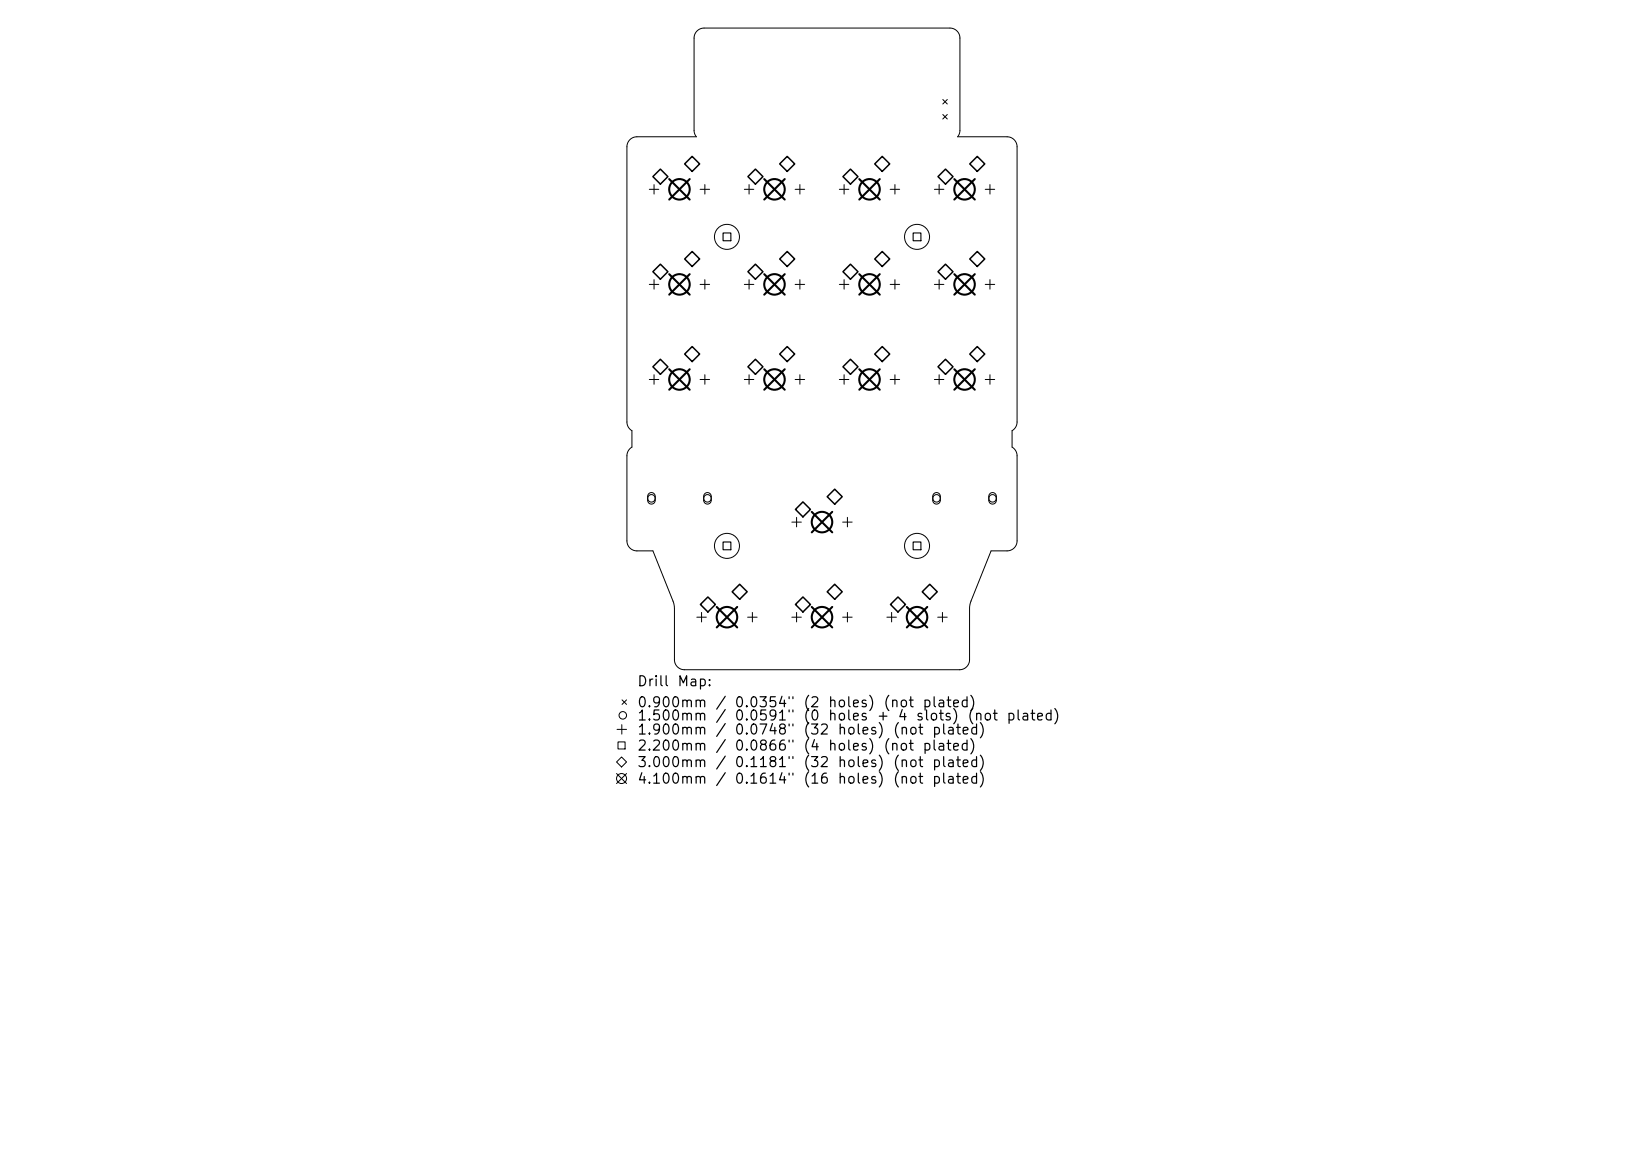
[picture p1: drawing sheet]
<svg xmlns="http://www.w3.org/2000/svg" width="297mm" height="210mm" viewBox="0 0 297 210" stroke-linecap="round" stroke-linejoin="round" font-family="sans-serif">
<defs><g id="words">
<g font-size="1.8">
<text x="115" y="124.4">Drill</text>
<text x="122.2" y="124.4">Map:</text>
<text x="115" y="128.2">0.900mm</text>
<text x="115" y="130.6">1.500mm</text>
<text x="129.1" y="128.2">/</text>
<text x="129.1" y="130.6">/</text>
<text x="132.6" y="128.2">0.0354&quot;</text>
<text x="132.6" y="130.6">0.0591&quot;</text>
<text x="145" y="128.2">(2</text>
<text x="145" y="130.6">(0</text>
<text x="149.5" y="128.2">holes)</text>
<text x="149.5" y="130.6">holes</text>
<text x="158.2" y="130.6">+</text>
<text x="159.4" y="128.2">(not</text>
<text x="162" y="130.6">4</text>
<text x="165.3" y="130.6">slots)</text>
<text x="166.5" y="128.2">plated)</text>
<text x="174.6" y="130.6">(not</text>
<text x="181.7" y="130.6">plated)</text>
<text x="115" y="133.1">1.900mm</text>
<text x="115" y="136">2.200mm</text>
<text x="129.1" y="133.1">/</text>
<text x="129.1" y="136">/</text>
<text x="132.6" y="133.1">0.0748&quot;</text>
<text x="132.6" y="136">0.0866&quot;</text>
<text x="145" y="133.1">(32</text>
<text x="145" y="136">(4</text>
<text x="149.5" y="136">holes)</text>
<text x="151.2" y="133.1">holes)</text>
<text x="159.4" y="136">(not</text>
<text x="161.2" y="133.1">(not</text>
<text x="166.5" y="136">plated)</text>
<text x="168.2" y="133.1">plated)</text>
<text x="115" y="139">3.000mm</text>
<text x="115" y="142">4.100mm</text>
<text x="129.1" y="139">/</text>
<text x="129.1" y="142">/</text>
<text x="132.6" y="139">0.1181&quot;</text>
<text x="132.6" y="142">0.1614&quot;</text>
<text x="145" y="139">(32</text>
<text x="145" y="142">(16</text>
<text x="151.2" y="139">holes)</text>
<text x="151.2" y="142">holes)</text>
<text x="161.2" y="139">(not</text>
<text x="161.2" y="142">(not</text>
<text x="168.2" y="139">plated)</text>
<text x="168.2" y="142">plated)</text>
</g>
</g></defs>
<g fill="none" stroke="#000" stroke-width=".18">
<path d="M125.9 5.6l.7-.4 .6-.1h44.4a1.81 1.81 0 0 1 1.8 1.8v16.6l-.1 .7-.3 .5h8.9a1.81 1.81 0 0 1 1.8 1.8v49.7l-.2 .9-.7 .7v2.9l.6 .6 .3 .8v15.6a1.81 1.81 0 0 1-1.8 1.8h-2.9l-3.7 9.3-.1 1.1v9.2a1.81 1.81 0 0 1-1.8 1.8h-49.7a1.81 1.81 0 0 1-1.9-1.8v-9.2l-.2-1.3-3.6-9.1h-2.9a1.81 1.81 0 0 1-1.8-1.8v-15.6l.3-.8 .6-.6v-2.9l-.7-.7-.2-.9v-49.7a1.81 1.81 0 0 1 1.8-1.8h10.7l-.3-.5-.1-.7v-16.6l.2-.8zM170.3 18l.8 .8M171.1 18l-.8 .8M117.3 34.2h1.7M118.2 33.3v1.7M126.5 34.2h1.7M127.3 33.3v1.7M134.5 34.2h1.7M135.3 33.3v1.7M143.6 34.2h1.8M144.5 33.3v1.7M151.6 34.2h1.8"/>
<path d="M152.5 33.3v1.7M160.8 34.2h1.7M161.7 33.3v1.7M168.8 34.2h1.7M169.7 33.3v1.7M170.3 20.7l.8 .8M171.1 20.7l-.8 .8M178 34.2h1.7M178.8 33.3v1.7M117.3 51.4h1.7M118.2 50.5v1.7M126.5 51.4h1.7"/>
<path d="M127.3 50.5v1.7M134.5 51.4h1.7M135.3 50.5v1.7M143.6 51.4h1.8M144.5 50.5v1.7M151.6 51.4h1.8M152.5 50.5v1.7M160.8 51.4h1.7M161.7 50.5v1.7M168.8 51.4h1.7M169.7 50.5v1.7M178 51.4h1.7"/>
<path d="M178.8 50.5v1.7M117.3 68.5h1.7M118.2 67.7v1.7M126.5 68.5h1.7M127.3 67.7v1.7M134.5 68.5h1.7M135.3 67.7v1.7M143.6 68.5h1.8M144.5 67.7v1.7M151.6 68.5h1.8M152.5 67.7v1.7M160.8 68.5h1.7"/>
<path d="M161.7 67.7v1.7M168.8 68.5h1.7M169.7 67.7v1.7M178 68.5h1.7M178.8 67.7v1.7M117.2 89.1a.68 .68 0 0 1 .7-.1 .68 .68 0 0 1 .5 .6v.7a.68 .68 0 0 1-.7 .7 .68 .68 0 0 1-.7-.7v-.8zM127.3 89.1a.68 .68 0 0 1 .8-.1 .68 .68 0 0 1 .4 .6v.7a.68 .68 0 0 1-.7 .7 .68 .68 0 0 1-.7-.7v-.8zM143.1 94.3h1.7M143.9 93.4v1.7M152.2 94.3h1.8M153.1 93.4v1.7M168.7 89.1a.68 .68 0 0 1 .8-.1 .68 .68 0 0 1 .4 .6v.7a.68 .68 0 0 1-.7 .7 .68 .68 0 0 1-.7-.7v-.8z"/>
<path d="M178.8 89.1a.68 .68 0 0 1 .8-.1 .68 .68 0 0 1 .4 .6v.7a.68 .68 0 0 1-.7 .7 .68 .68 0 0 1-.7-.7v-.8zM125.9 111.4h1.7M126.7 110.6v1.7M135.1 111.4h1.7M135.9 110.6v1.7M143.1 111.4h1.7M143.9 110.6v1.7M152.2 111.4h1.8M153.1 110.6v1.7M160.2 111.4h1.7M161.1 110.6v1.7M169.4 111.4h1.7"/>
<path d="M170.3 110.6v1.7M111.4 139.7l1.8 1.8M111.5 131.7h1.7M111.6 134h1.3v1.2h-1.3zM112.3 136.7l.9 .9-.9 .9-.9-.9zM112.3 130.9v1.7M112.4 126.4l.8 .8M113.2 126.4l-.8 .8M113.2 139.7l-1.8 1.8"/>
<circle cx="131.3" cy="42.8" r="2.26"/>
<circle cx="165.7" cy="42.8" r="2.26"/>
<circle cx="117.7" cy="90" r=".68"/>
<circle cx="127.8" cy="90" r=".68"/>
<circle cx="131.3" cy="98.6" r="2.26"/>
<circle cx="165.7" cy="98.6" r="2.26"/>
<circle cx="169.2" cy="90" r=".68"/>
<circle cx="179.3" cy="90" r=".68"/>
<circle cx="112.5" cy="129.2" r=".68"/>
<circle cx="112.3" cy="140.6" r=".9"/>
</g>
<path d="M130.6 42.1h1.4v1.4h-1.4zM165 42.1h1.4v1.4h-1.4zM130.6 97.9h1.4v1.4h-1.4zM165 97.9h1.4v1.4h-1.4z" fill="none" stroke="#000" stroke-width=".2"/>
<g fill="none" stroke="#000" stroke-width=".27">
<path d="M117.9 31.9l1.4-1.4 1.4 1.4-1.4 1.3zM123.7 29.6l1.3-1.4 1.4 1.4-1.4 1.4zM135.1 31.9l1.4-1.4 1.3 1.4-1.3 1.3zM140.9 29.6l1.3-1.4 1.4 1.4-1.4 1.4zM152.3 31.9l1.3-1.4 1.4 1.4-1.4 1.3zM158 29.6l1.4-1.4 1.3 1.4-1.3 1.4zM169.5 31.9l1.3-1.4 1.4 1.4-1.4 1.3zM175.2 29.6l1.3-1.4 1.4 1.4-1.4 1.4zM119.3 47.7l1.4 1.4-1.4 1.3-1.4-1.3zM123.7 46.8l1.3-1.4 1.4 1.4-1.4 1.3zM136.5 47.7l1.3 1.4-1.3 1.3-1.4-1.3zM140.9 46.8l1.3-1.4 1.4 1.4-1.4 1.3z"/>
<path d="M153.6 47.7l1.4 1.4-1.4 1.3-1.3-1.3zM158 46.8l1.4-1.4 1.3 1.4-1.3 1.3zM170.8 47.7l1.4 1.4-1.4 1.3-1.3-1.3zM175.2 46.8l1.3-1.4 1.4 1.4-1.4 1.3zM117.9 66.2l1.4-1.3 1.4 1.3-1.4 1.4zM123.7 63.9l1.3-1.3 1.4 1.3-1.4 1.4zM135.1 66.2l1.4-1.3 1.3 1.3-1.3 1.4zM140.9 63.9l1.3-1.3 1.4 1.3-1.4 1.4zM152.3 66.2l1.3-1.3 1.4 1.3-1.4 1.4zM158 63.9l1.4-1.3 1.3 1.3-1.3 1.4zM170.8 64.9l1.4 1.3-1.4 1.4-1.3-1.4zM175.2 63.9l1.3-1.3 1.4 1.3-1.4 1.4z"/>
<path d="M143.7 92l1.4-1.4 1.3 1.4-1.3 1.3zM149.4 89.7l1.4-1.4 1.4 1.4-1.4 1.3zM126.5 109.2l1.4-1.4 1.3 1.4-1.3 1.3zM132.3 106.9l1.3-1.4 1.4 1.4-1.4 1.3zM143.7 109.2l1.4-1.4 1.3 1.4-1.3 1.3zM149.4 106.9l1.4-1.4 1.4 1.4-1.4 1.3zM160.9 109.2l1.3-1.4 1.4 1.4-1.4 1.3zM166.6 106.9l1.4-1.4 1.3 1.4-1.3 1.3z"/>
</g>
<g fill="none" stroke="#000" stroke-width=".37">
<path d="M120.9 32.3l3.7 3.7M124.6 32.3l-3.7 3.7M138.1 32.3l3.7 3.7M141.8 32.3l-3.7 3.7M155.2 32.3l3.7 3.7M158.9 32.3l-3.7 3.7M172.4 32.3l3.7 3.7M176.1 32.3l-3.7 3.7M120.9 49.5l3.7 3.7M124.6 49.5l-3.7 3.7M138.1 49.5l3.7 3.7M141.8 49.5l-3.7 3.7"/>
<path d="M155.2 49.5l3.7 3.7M158.9 49.5l-3.7 3.7M172.4 49.5l3.7 3.7M176.1 49.5l-3.7 3.7M120.9 66.7l3.7 3.7M124.6 66.7l-3.7 3.7M138.1 66.7l3.7 3.7M141.8 66.7l-3.7 3.7M155.2 66.7l3.7 3.7M158.9 66.7l-3.7 3.7M172.4 66.7l3.7 3.7M176.1 66.7l-3.7 3.7"/>
<path d="M146.6 92.4l3.8 3.7M150.4 92.4l-3.8 3.7M129.5 109.6l3.7 3.7M133.2 109.6l-3.7 3.7M146.6 109.6l3.8 3.7M150.4 109.6l-3.8 3.7M163.8 109.6l3.7 3.7M167.5 109.6l-3.7 3.7"/>
<circle cx="122.7" cy="34.2" r="1.85"/>
<circle cx="139.9" cy="34.2" r="1.85"/>
<circle cx="157.1" cy="34.2" r="1.85"/>
<circle cx="174.3" cy="34.2" r="1.85"/>
<circle cx="122.7" cy="51.4" r="1.85"/>
<circle cx="139.9" cy="51.4" r="1.85"/>
<circle cx="157.1" cy="51.4" r="1.85"/>
<circle cx="174.3" cy="51.4" r="1.85"/>
<circle cx="122.7" cy="68.5" r="1.85"/>
<circle cx="139.9" cy="68.5" r="1.85"/>
<circle cx="157.1" cy="68.5" r="1.85"/>
<circle cx="174.3" cy="68.5" r="1.85"/>
<circle cx="148.5" cy="94.3" r="1.85"/>
<circle cx="131.3" cy="111.4" r="1.85"/>
<circle cx="148.5" cy="111.4" r="1.85"/>
<circle cx="165.7" cy="111.4" r="1.85"/>
</g>
<use href="#words"/>
</svg>
